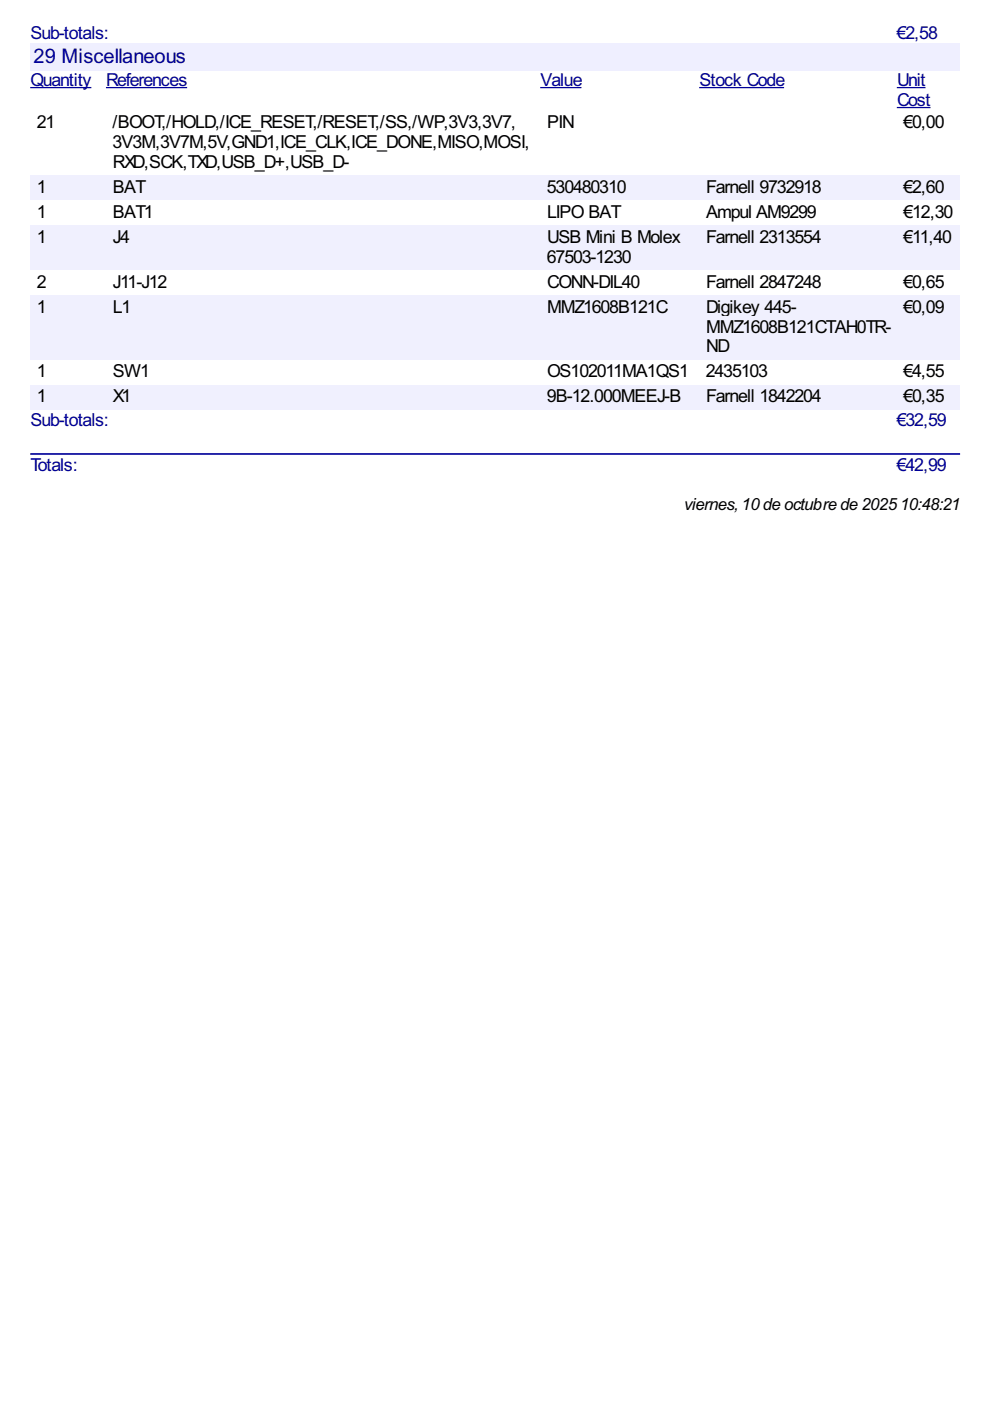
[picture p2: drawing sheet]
<svg xmlns="http://www.w3.org/2000/svg" width="210mm" height="297mm" viewBox="0 0 210 297" stroke-linecap="round" stroke-linejoin="round" font-family="sans-serif">
<defs><g id="words">
<text font-size="4.8" fill="#009" x="7.1" y="13.5">29 Miscellaneous</text>
<g font-size="4.2" fill="#009">
<text x="6.5" y="8.3">Sub-totals:</text>
<text x="190.1" y="8.3">€2,58</text>
<text x="6.5" y="18.3">Quantity</text>
<text x="22.5" y="18.3">References</text>
<text x="114.6" y="18.3">Value</text>
<text x="148.3" y="18.3">Stock Code</text>
<text x="190.2" y="18.3">Unit</text>
<text x="190.2" y="22.5">Cost</text>
<text x="6.5" y="90.3">Sub-totals:</text>
<text x="190.1" y="90.3">€32,59</text>
<text x="6.5" y="99.9">Totals:</text>
<text x="190.1" y="99.9">€42,99</text>
</g>
<g font-size="4.2">
<text x="7.8" y="27.1">21</text>
<text x="23.9" y="27.1">/BOOT,/HOLD,/ICE_RESET,/RESET,/SS,/WP,3V3,3V7,</text>
<text x="116" y="27.1">PIN</text>
<text x="191.6" y="27.1">€0,00</text>
<text x="23.9" y="31.4">3V3M,3V7M,5V,GND1,ICE_CLK,ICE_DONE,MISO,MOSI,</text>
<text x="23.9" y="35.6">RXD,SCK,TXD,USB_D+,USB_D-</text>
<text x="7.8" y="40.9">1</text>
<text x="23.9" y="40.9">BAT</text>
<text x="116" y="40.9">530480310</text>
<text x="149.7" y="40.9">Farnell 9732918</text>
<text x="191.6" y="40.9">€2,60</text>
<text x="7.8" y="46.2">1</text>
<text x="23.9" y="46.2">BAT1</text>
<text x="116" y="46.2">LIPO BAT</text>
<text x="149.7" y="46.2">Ampul AM9299</text>
<text x="191.6" y="46.2">€12,30</text>
<text x="7.8" y="51.5">1</text>
<text x="23.9" y="51.5">J4</text>
<text x="116" y="51.5">USB Mini B Molex</text>
<text x="149.7" y="51.5">Farnell 2313554</text>
<text x="191.6" y="51.5">€11,40</text>
<text x="116" y="55.7">67503-1230</text>
<text x="7.8" y="61">2</text>
<text x="23.9" y="61">J11-J12</text>
<text x="116" y="61">CONN-DIL40</text>
<text x="149.7" y="61">Farnell 2847248</text>
<text x="191.6" y="61">€0,65</text>
<text x="7.8" y="66.3">1</text>
<text x="23.9" y="66.3">L1</text>
<text x="116" y="66.3">MMZ1608B121C</text>
<text x="149.7" y="66.3">Digikey 445-</text>
<text x="149.7" y="70.5">MMZ1608B121CTAH0TR-</text>
<text x="191.6" y="66.3">€0,09</text>
<text x="149.7" y="74.7">ND</text>
<text x="7.8" y="80">1</text>
<text x="23.9" y="80">SW1</text>
<text x="116" y="80">OS102011MA1QS1</text>
<text x="149.7" y="80">2435103</text>
<text x="191.6" y="80">€4,55</text>
<text x="7.8" y="85.3">1</text>
<text x="23.9" y="85.3">X1</text>
<text x="116" y="85.3">9B-12.000MEEJ-B</text>
<text x="149.7" y="85.3">Farnell 1842204</text>
<text x="191.6" y="85.3">€0,35</text>
</g>
<text font-size="4" x="145.1" y="108.1">viernes,10de octubre de 202510:48:21</text>
</g></defs>
<g fill="#efefff">
<path d="M6.4 9.1h197.2v5.8h-197.2z"/>
<path d="M6.9 9.3h32.3v4.7h-32.3z"/>
</g>
<path d="M6.4 18.6h13M22.5 18.6h17.2M114.5 18.6h8.8M148.2 18.6h18M190.1 18.6h6.1M190.1 22.8h7.2" fill="none" stroke="#009" stroke-width=".26"/>
<g fill="#f0f0fe">
<path d="M6.4 37.1h16.1v5.3h-16.1z"/>
<path d="M7.7 37.3h1.8v4.2h-1.8z"/>
<path d="M22.5 37.1h92v5.3h-92z"/>
<path d="M23.8 37.3h6.6v4.2h-6.6z"/>
<path d="M114.5 37.1h33.7v5.3h-33.7z"/>
<path d="M115.9 37.3h16.7v4.2h-16.7z"/>
<path d="M148.2 37.1h42v5.3h-42z"/>
<path d="M149.5 37.3h24.4v4.2h-24.4z"/>
<path d="M190.2 37.1h13.4v5.3h-13.4z"/>
<path d="M191.4 37.3h8.4v4.2h-8.4z"/>
<path d="M6.4 47.7h16.1v9.5h-16.1z"/>
<path d="M7.7 47.9h1.8v4.2h-1.8z"/>
<path d="M22.5 47.7h92v9.5h-92z"/>
<path d="M23.8 47.9h3.5v4.2h-3.5z"/>
<path d="M114.5 47.7h33.7v9.5h-33.7z"/>
<path d="M115.9 47.9h28.3v4.2h-28.3z"/>
<path d="M115.9 52.1h17.8v4.2h-17.8z"/>
<path d="M148.2 47.7h42v9.5h-42z"/>
<path d="M149.5 47.9h24.4v4.2h-24.4z"/>
<path d="M190.2 47.7h13.4v9.5h-13.4z"/>
<path d="M191.4 47.9h10v4.2h-10z"/>
<path d="M6.4 62.5h16.1v13.7h-16.1z"/>
<path d="M7.7 62.7h1.8v4.2h-1.8z"/>
<path d="M22.5 62.5h92v13.7h-92z"/>
<path d="M23.8 62.7h3.7v4.2h-3.7z"/>
<path d="M114.5 62.5h33.7v13.7h-33.7z"/>
<path d="M115.9 62.7h25.4v4.2h-25.4z"/>
<path d="M148.2 62.5h42v13.7h-42z"/>
<path d="M149.5 62.7h19.1v4.2h-19.1z"/>
<path d="M149.5 66.9h39.2v4.3h-39.2z"/>
<path d="M149.5 71.2h4.8v4.2h-4.8z"/>
<path d="M190.2 62.5h13.4v13.7h-13.4z"/>
<path d="M191.4 62.7h8.4v4.2h-8.4z"/>
<path d="M6.4 81.5h16.1v5.3h-16.1z"/>
<path d="M7.7 81.7h1.8v4.3h-1.8z"/>
<path d="M22.5 81.5h92v5.3h-92z"/>
<path d="M23.8 81.7h3.7v4.3h-3.7z"/>
<path d="M114.5 81.5h33.7v5.3h-33.7z"/>
<path d="M115.9 81.7h28.3v4.3h-28.3z"/>
<path d="M148.2 81.5h42v5.3h-42z"/>
<path d="M149.5 81.7h24.4v4.3h-24.4z"/>
<path d="M190.2 81.5h13.4v5.3h-13.4z"/>
<path d="M191.4 81.7h8.4v4.3h-8.4z"/>
</g>
<path d="M6.6 96.3h196.8" fill="none" stroke="#009" stroke-width=".35"/>
<use href="#words"/>
</svg>
